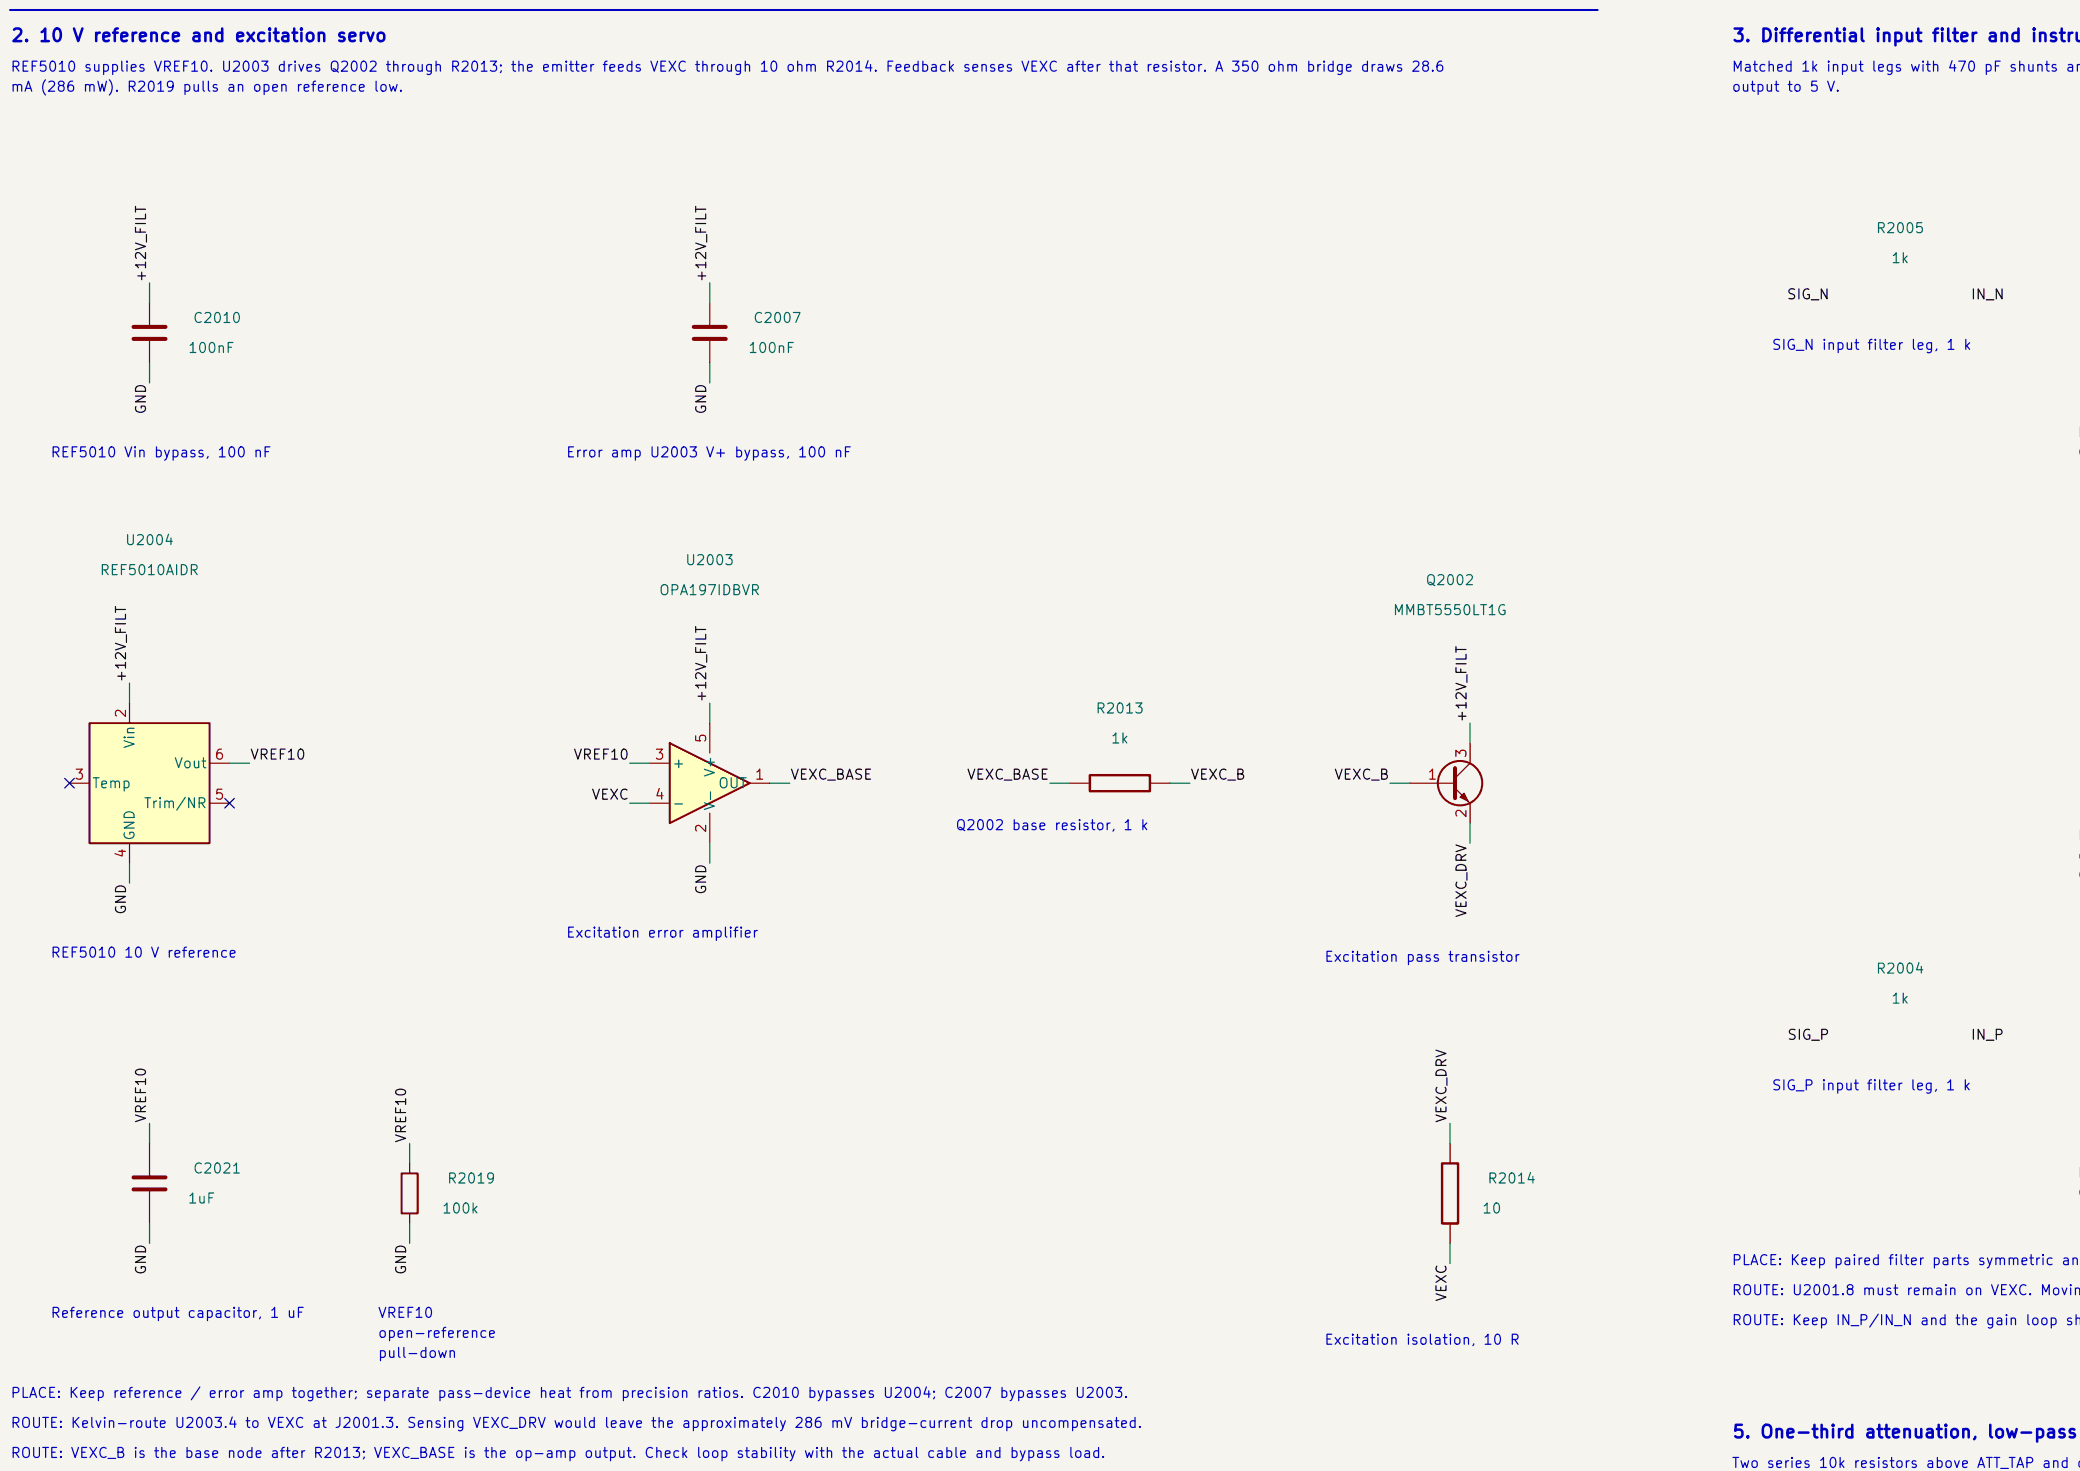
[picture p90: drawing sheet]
<svg xmlns="http://www.w3.org/2000/svg" width="297mm" height="210mm" viewBox="0 0 297 210" stroke-linecap="round" stroke-linejoin="round" font-family="sans-serif">
<defs><g id="words">
<g font-size="1.8" fill="#0000c2">
<text x="1.5" y="6.4">2. 10 V reference and excitation servo</text>
<text x="247.3" y="6.4">3. Differential input filter and instrum</text>
<text x="247.3" y="205.7">5. One-third attenuation, low-pass f</text>
</g>
<g font-size="1.4" fill="#0000c2">
<text x="1.4" y="10.6">REF5010 supplies VREF10. U2003 drives Q2002 through R2013; the emitter feeds VEXC through 10 ohm R2014. Feedback senses VEXC after that resistor. A 350 ohm bridge draws 28.6</text>
<text x="247.2" y="10.6">Matched 1k input legs with 470 pF shunts and</text>
<text x="1.4" y="13.5">mA (286 mW). R2019 pulls an open reference low.</text>
<text x="247.2" y="13.4">output to 5 V.</text>
<text x="252.9" y="50.3">SIG_N input filter leg, 1 k</text>
<text x="7.1" y="65.7">REF5010 Vin bypass, 100 nF</text>
<text x="80.7" y="65.7">Error amp U2003 V+ bypass, 100 nF</text>
<text x="296.6" y="65.6">C</text>
<text x="136.3" y="118.9">Q2002 base resistor, 1 k</text>
<text x="296.6" y="123.1">di</text>
<text x="296.6" y="126">C</text>
<text x="7.1" y="137.1">REF5010 10 V reference</text>
<text x="80.7" y="134.2">Excitation error amplifier</text>
<text x="189" y="137.7">Excitation pass transistor</text>
<text x="252.9" y="156">SIG_P input filter leg, 1 k</text>
<text x="296.6" y="171.4">C</text>
<text x="247.2" y="181">PLACE: Keep paired filter parts symmetric and</text>
<text x="247.2" y="185.3">ROUTE: U2001.8 must remain on VEXC. Moving</text>
<text x="7.1" y="188.5">Reference output capacitor, 1 uF</text>
<text x="53.9" y="191.4">open-reference</text>
<text x="53.9" y="188.5">VREF10</text>
<text x="247.2" y="189.5">ROUTE: Keep IN_P/IN_N and the gain loop sho</text>
<text x="53.9" y="194.2">pull-down</text>
<text x="189" y="192.3">Excitation isolation, 10 R</text>
<text x="1.4" y="199.9">PLACE: Keep reference / error amp together; separate pass-device heat from precision ratios. C2010 bypasses U2004; C2007 bypasses U2003.</text>
<text x="1.4" y="204.2">ROUTE: Kelvin-route U2003.4 to VEXC at J2001.3. Sensing VEXC_DRV would leave the approximately 286 mV bridge-current drop uncompensated.</text>
<text x="1.4" y="208.5">ROUTE: VEXC_B is the base node after R2013; VEXC_BASE is the op-amp output. Check loop stability with the actual cable and bypass load.</text>
<text x="247.2" y="209.9">Two series 10k resistors above ATT_TAP and on</text>
</g>
<g font-size="1.4" fill="#006464">
<text x="267.8" y="33.6">R2005</text>
<text x="269.9" y="37.9">1k</text>
<text x="27.4" y="46.5">C2010</text>
<text x="107.4" y="46.5">C2007</text>
<text x="26.7" y="50.8">100nF</text>
<text x="106.7" y="50.8">100nF</text>
<text x="14.1" y="82.5">REF5010AIDR</text>
<text x="17.7" y="78.2">U2004</text>
<text x="97.7" y="81">U2003</text>
<text x="203.4" y="83.9">Q2002</text>
<text x="94" y="85.3">OPA197IDBVR</text>
<text x="198.8" y="88.2">MMBT5550LT1G</text>
<text x="19.6" y="107" transform="rotate(-90 19.6 107)">Vin</text>
<text x="156.3" y="102.2">R2013</text>
<text x="158.5" y="106.5">1k</text>
<text x="13" y="112.9">Temp</text>
<text x="24.8" y="110">Vout</text>
<text x="95.9" y="110">+</text>
<text x="102.4" y="111.1" transform="rotate(-90 102.4 111.1)">V+</text>
<text x="102.4" y="112.9">OUT</text>
<text x="20.4" y="115.7">Trim/NR</text>
<text x="95.9" y="115.7">-</text>
<text x="102.4" y="115.8" transform="rotate(-90 102.4 115.8)">V-</text>
<text x="19.6" y="120.1" transform="rotate(-90 19.6 120.1)">GND</text>
<text x="267.7" y="139.4">R2004</text>
<text x="269.9" y="143.6">1k</text>
<text x="27.4" y="167.9">C2021</text>
<text x="26.7" y="172.2">1uF</text>
<text x="63" y="173.6">100k</text>
<text x="63.7" y="169.3">R2019</text>
<text x="211.5" y="173.6">10</text>
<text x="212.3" y="169.3">R2014</text>
</g>
<g font-size="1.4" fill="#0f0f0f">
<text x="21.2" y="40.4" transform="rotate(-90 21.2 40.4)">+12V_FILT</text>
<text x="101.2" y="40.4" transform="rotate(-90 101.2 40.4)">+12V_FILT</text>
<text x="255" y="43.1">SIG_N</text>
<text x="281.3" y="43.1">IN_N</text>
<text x="21.2" y="59.3" transform="rotate(-90 21.2 59.3)">GND</text>
<text x="101.2" y="59.3" transform="rotate(-90 101.2 59.3)">GND</text>
<text x="18.4" y="97.6" transform="rotate(-90 18.4 97.6)">+12V_FILT</text>
<text x="101.2" y="100.4" transform="rotate(-90 101.2 100.4)">+12V_FILT</text>
<text x="209.8" y="103.3" transform="rotate(-90 209.8 103.3)">+12V_FILT</text>
<text x="35.6" y="108.8">VREF10</text>
<text x="81.8" y="108.8">VREF10</text>
<text x="112.7" y="111.7">VEXC_BASE</text>
<text x="138" y="111.7">VEXC_BASE</text>
<text x="169.9" y="111.7">VEXC_B</text>
<text x="190.4" y="111.7">VEXC_B</text>
<text x="84.4" y="114.5">VEXC</text>
<text x="18.4" y="130.7" transform="rotate(-90 18.4 130.7)">GND</text>
<text x="101.2" y="127.8" transform="rotate(-90 101.2 127.8)">GND</text>
<text x="209.8" y="131.1" transform="rotate(-90 209.8 131.1)">VEXC_DRV</text>
<text x="255.1" y="148.8">SIG_P</text>
<text x="281.3" y="148.8">IN_P</text>
<text x="21.2" y="160.4" transform="rotate(-90 21.2 160.4)">VREF10</text>
<text x="206.9" y="160.4" transform="rotate(-90 206.9 160.4)">VEXC_DRV</text>
<text x="58.3" y="163.3" transform="rotate(-90 58.3 163.3)">VREF10</text>
<text x="21.2" y="182.1" transform="rotate(-90 21.2 182.1)">GND</text>
<text x="58.3" y="182.1" transform="rotate(-90 58.3 182.1)">GND</text>
<text x="206.9" y="185.9" transform="rotate(-90 206.9 185.9)">VEXC</text>
</g>
<g font-size="1.4" fill="#a90000">
<text x="18.3" y="102.6" transform="rotate(-90 18.3 102.6)">2</text>
<text x="101.2" y="106.2" transform="rotate(-90 101.2 106.2)">5</text>
<text x="10.5" y="111.7">3</text>
<text x="30.5" y="108.8">6</text>
<text x="93.4" y="108.8">3</text>
<text x="107.7" y="111.7">1</text>
<text x="203.7" y="111.7">1</text>
<text x="209.8" y="108.3" transform="rotate(-90 209.8 108.3)">3</text>
<text x="30.5" y="114.5">5</text>
<text x="93.4" y="114.5">4</text>
<text x="101.2" y="119.1" transform="rotate(-90 101.2 119.1)">2</text>
<text x="209.8" y="116.9" transform="rotate(-90 209.8 116.9)">2</text>
<text x="18.3" y="122.6" transform="rotate(-90 18.3 122.6)">4</text>
</g>
</g></defs>
<path d="M-.1 -.1h297.2v210.2h-297.2z" fill="#f5f4ef" stroke="#f5f4ef" stroke-width=".14"/>
<path d="M19.1 46.7h4.5M19.1 48.4h4.5M99.1 46.7h4.5M99.1 48.4h4.5" fill="none" stroke="#840000" stroke-width=".57"/>
<path d="M21.4 43.2v3.2M21.4 48.7v3.1M101.3 43.2v3.2M101.3 48.7v3.1" fill="none" stroke="#840000" stroke-width=".17"/>
<path d="M12.8 103.2h17.1v17.2h-17.1z" fill="#ffffc2"/>
<path d="M12.8 103.2h17.1v17.2h-17.1zM57.3 167.5h2.3v5.7h-2.3z" fill="none" stroke="#840000" stroke-width=".29"/>
<path d="M9.9 111.8h2.9M18.5 100.4v2.8M29.9 114.7h2.9M29.9 109h2.9M18.5 120.4v2.8M21.4 163.2v4.9M21.4 169.8v4.9M58.5 166.1v1.4M58.5 173.2v1.5M207 163.2v2.9M207 174.7v2.8" fill="none" stroke="#840000" stroke-width=".17"/>
<path d="M19.1 168.1h4.5M19.1 169.8h4.5" fill="none" stroke="#840000" stroke-width=".57"/>
<path d="M205.9 166.1h2.3v8.6h-2.3z" fill="none" stroke="#840000" stroke-width=".34"/>
<path d="M95.6 106.1l11.5 5.7-11.5 5.7z" fill="#ffffc2"/>
<g fill="none" stroke="#840000" stroke-width=".29">
<path d="M95.6 106.1l11.5 5.7-11.5 5.7z"/>
<circle cx="208.5" cy="111.8" r="3.2"/>
</g>
<path d="M92.8 109h2.8M92.8 114.7h2.8M101.3 103.2v4.3M101.3 116.1v4.3M107.1 111.8h2.8M152.8 111.8h2.8M164.2 111.8h2.9M201.3 111.8h6.5M207.8 112.5l2.1 2.2v2.8M209.9 106.1v2.9l-2.1 2.1" fill="none" stroke="#840000" stroke-width=".17"/>
<path d="M155.6 110.7h8.6v2.2h-8.6z" fill="none" stroke="#840000" stroke-width=".34"/>
<path d="M207.8 109.7v4.3" fill="none" stroke="#840000" stroke-width=".57"/>
<path d="M209 113.2l.6 1.2-1.1-.6z" fill="#840000" stroke="#840000" stroke-width=".17"/>
<path d="M1.4 1.4h226.7" fill="none" stroke="#0000c2" stroke-width=".29"/>
<g fill="none" stroke="#009600" stroke-width=".17">
<path d="M21.4 40.4v2.8M21.4 51.8v2.9M101.3 40.4v2.8M101.3 51.8v2.9M18.5 97.5v2.9M32.8 109h2.8M89.9 114.7h2.9M89.9 109h2.9M101.3 100.4v2.8M109.9 111.8h2.9M149.9 111.8h2.9M167.1 111.8h2.8"/>
<path d="M198.5 111.8h2.8M209.9 103.2v2.9M209.9 117.5v2.9M18.5 123.2v2.9M101.3 120.4v2.8M21.4 160.4v2.8M21.4 174.7v2.8M58.5 163.2v2.9M58.5 174.7v2.8M207 160.4v2.8M207 177.5v2.9"/>
</g>
<path d="M9.2 111.1l1.4 1.4M10.6 111.1l-1.4 1.4M32.1 114l1.4 1.3M33.5 114l-1.4 1.3" fill="none" stroke="#000084" stroke-width=".17"/>
<use href="#words"/>
</svg>
